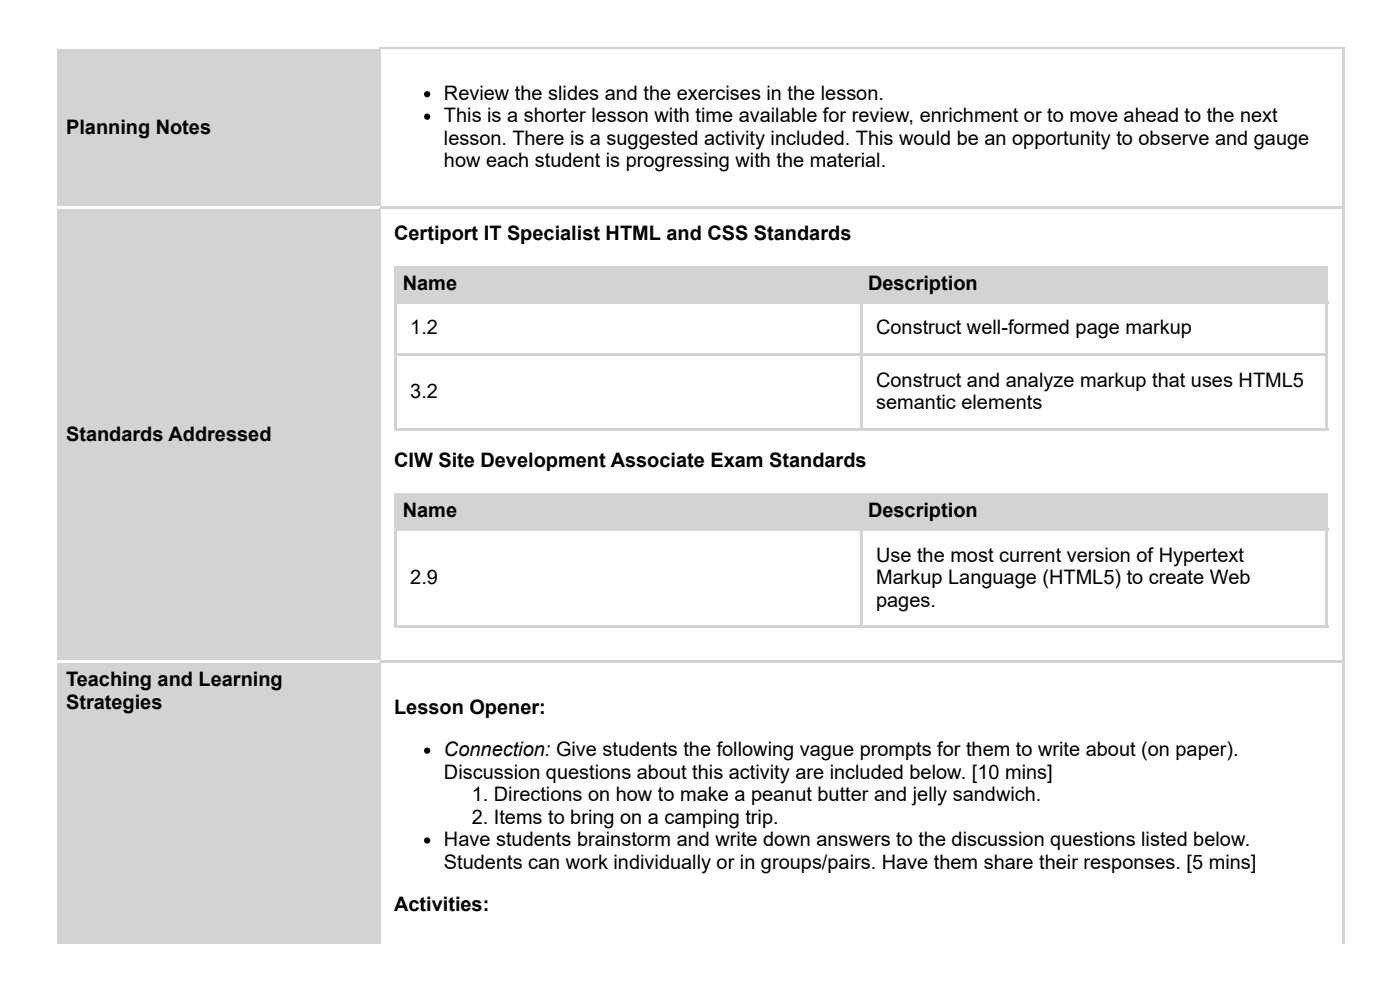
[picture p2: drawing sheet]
<svg xmlns="http://www.w3.org/2000/svg" width="297mm" height="210mm" viewBox="0 0 297 210" stroke-linecap="round" stroke-linejoin="round" font-family="sans-serif">
<defs><g id="words">
<g font-size="4.2">
<text x="94.2" y="21.2">Review the slides and the exercises in the lesson.</text>
<text x="14" y="28.3">Planning Notes</text>
<text x="94.2" y="25.9">This is a shorter lesson with time available for review, enrichment or to move ahead to the next</text>
<text x="94.2" y="30.7">lesson. There is a suggested activity included. This would be an opportunity to observe and gauge</text>
<text x="94.2" y="35.5">how each student is progressing with the material.</text>
<text x="83.6" y="50.8">Certiport IT Specialist HTML and CSS Standards</text>
<text x="85.5" y="61.4">Name</text>
<text x="184.1" y="61.4">Description</text>
<text x="87" y="70.9">1.2</text>
<text x="185.9" y="70.9">Construct well-formed page markup</text>
<text x="185.9" y="82">Construct and analyze markup that uses HTML5</text>
<text x="87" y="84.4">3.2</text>
<text x="185.9" y="86.8">semantic elements</text>
<text x="14" y="93.4">Standards Addressed</text>
<text x="83.6" y="99">CIW Site Development Associate Exam Standards</text>
<text x="85.5" y="109.5">Name</text>
<text x="184.1" y="109.5">Description</text>
<text x="185.9" y="119.1">Use the most current version of Hypertext</text>
<text x="87" y="123.8">2.9</text>
<text x="185.9" y="123.8">Markup Language (HTML5) to create Web</text>
<text x="185.9" y="128.6">pages.</text>
<text x="14" y="145.5">Teaching and Learning</text>
<text x="14" y="150.3">Strategies</text>
<text x="83.6" y="151.3">Lesson Opener:</text>
<text x="94.2" y="160.3">Connection: Give students the following vague prompts for them to write about (on paper).</text>
<text x="94.2" y="165.1">Discussion questions about this activity are included below. [10 mins]</text>
<text x="100.1" y="169.9">1. Directions on how to make a peanut butter and jelly sandwich.</text>
<text x="94.2" y="179.4">Have students brainstorm and write down answers to the discussion questions listed below.</text>
<text x="100.1" y="174.6">2. Items to bring on a camping trip.</text>
<text x="94.2" y="184.2">Students can work individually or in groups/pairs. Have them share their responses. [5 mins]</text>
<text x="83.6" y="193.1">Activities:</text>
</g>
</g></defs>
<g fill="#d3d3d3">
<path d="M12.4 10.1h68.3v33.8h-68.3z"/>
<path d="M12.4 43.9h68.3v96.3h-68.3z"/>
<path d="M83.9 56.1h98.9v7.9h-98.9z"/>
<path d="M182.8 56.1h98.7v7.9h-98.7z"/>
<path d="M83.6 56.4h.5v7.4h-.5z"/>
</g>
<path d="M83.6 55.8h99.2v.6h-99.2z" fill="#fff"/>
<path d="M182.7 56.4v7.4" fill="none" stroke="#d3d3d3" stroke-width=".26"/>
<path d="M182.8 55.8h99v.6h-99z" fill="#fff"/>
<g fill="#d3d3d3">
<path d="M281.3 56.4h.5v7.4h-.5z"/>
<path d="M83.6 64.3h.5v10.6h-.5z"/>
<path d="M83.6 63.8h99.5v.5h-99.5z"/>
<path d="M182.6 63.8h.5v11.6h-.5z"/>
<path d="M183.1 63.8h98.7v.5h-98.7z"/>
<path d="M281.3 63.8h.5v11.6h-.5z"/>
<path d="M83.6 75.4h.5v15.4h-.5z"/>
<path d="M83.6 74.9h99v.5h-99z"/>
<path d="M182.6 75.4h.5v15.9h-.5z"/>
<path d="M183.1 74.9h98.2v.5h-98.2z"/>
<path d="M281.3 75.4h.5v15.9h-.5z"/>
<path d="M83.6 90.8h99.5v.5h-99.5z"/>
<path d="M183.1 90.8h98.7v.5h-98.7z"/>
<path d="M83.9 104.2h98.9v8h-98.9z"/>
<path d="M182.8 104.2h98.7v8h-98.7z"/>
<path d="M83.6 104.5h.5v7.4h-.5z"/>
</g>
<path d="M83.6 104h99.2v.5h-99.2z" fill="#fff"/>
<path d="M182.7 104.5v7.4" fill="none" stroke="#d3d3d3" stroke-width=".26"/>
<path d="M182.8 104h99v.5h-99z" fill="#fff"/>
<g fill="#d3d3d3">
<path d="M281.3 104.5h.5v7.4h-.5z"/>
<path d="M83.6 112.4h.5v20.2h-.5z"/>
<path d="M83.6 111.9h99.5v.5h-99.5z"/>
<path d="M182.6 111.9h.5v21.2h-.5z"/>
<path d="M183.1 111.9h98.7v.5h-98.7z"/>
<path d="M281.3 111.9h.5v21.2h-.5z"/>
<path d="M83.6 132.6h99.5v.5h-99.5z"/>
<path d="M183.1 132.6h98.7v.5h-98.7z"/>
<path d="M12.4 140.2h68.3v59.9h-68.3z"/>
<path d="M12.2 10.1h.5v33.6h-.5z"/>
</g>
<path d="M12.2 10.1h68.5v.2h-68.5z" fill="#fff"/>
<path d="M80.6 10.1v33.6M80.7 10.2h204.5" fill="none" stroke="#d3d3d3" stroke-width=".26"/>
<g fill="#d3d3d3">
<path d="M284.7 10.1h.5v34.1h-.5z"/>
<path d="M12.2 44.2h.5v95.8h-.5z"/>
</g>
<path d="M12.2 43.7h68.5v.5h-68.5z" fill="#fff"/>
<path d="M80.6 44.2v95.8" fill="none" stroke="#d3d3d3" stroke-width=".26"/>
<g fill="#d3d3d3">
<path d="M80.7 43.7h204v.5h-204z"/>
<path d="M284.7 44.2h.5v96.3h-.5z"/>
<path d="M12.2 140.5h.5v59.6h-.5z"/>
</g>
<path d="M12.2 140h68.5v.5h-68.5z" fill="#fff"/>
<path d="M80.6 140.5v59.6" fill="none" stroke="#d3d3d3" stroke-width=".26"/>
<g fill="#d3d3d3">
<path d="M80.7 140h204v.5h-204z"/>
<path d="M284.7 140.5h.5v59.6h-.5z"/>
</g>
<g fill="#000">
<circle cx="90.6" cy="20" r=".66"/>
<circle cx="90.6" cy="24.7" r=".66"/>
<circle cx="90.6" cy="159.1" r=".66"/>
<circle cx="90.6" cy="178.2" r=".66"/>
</g>
<use href="#words"/>
</svg>
